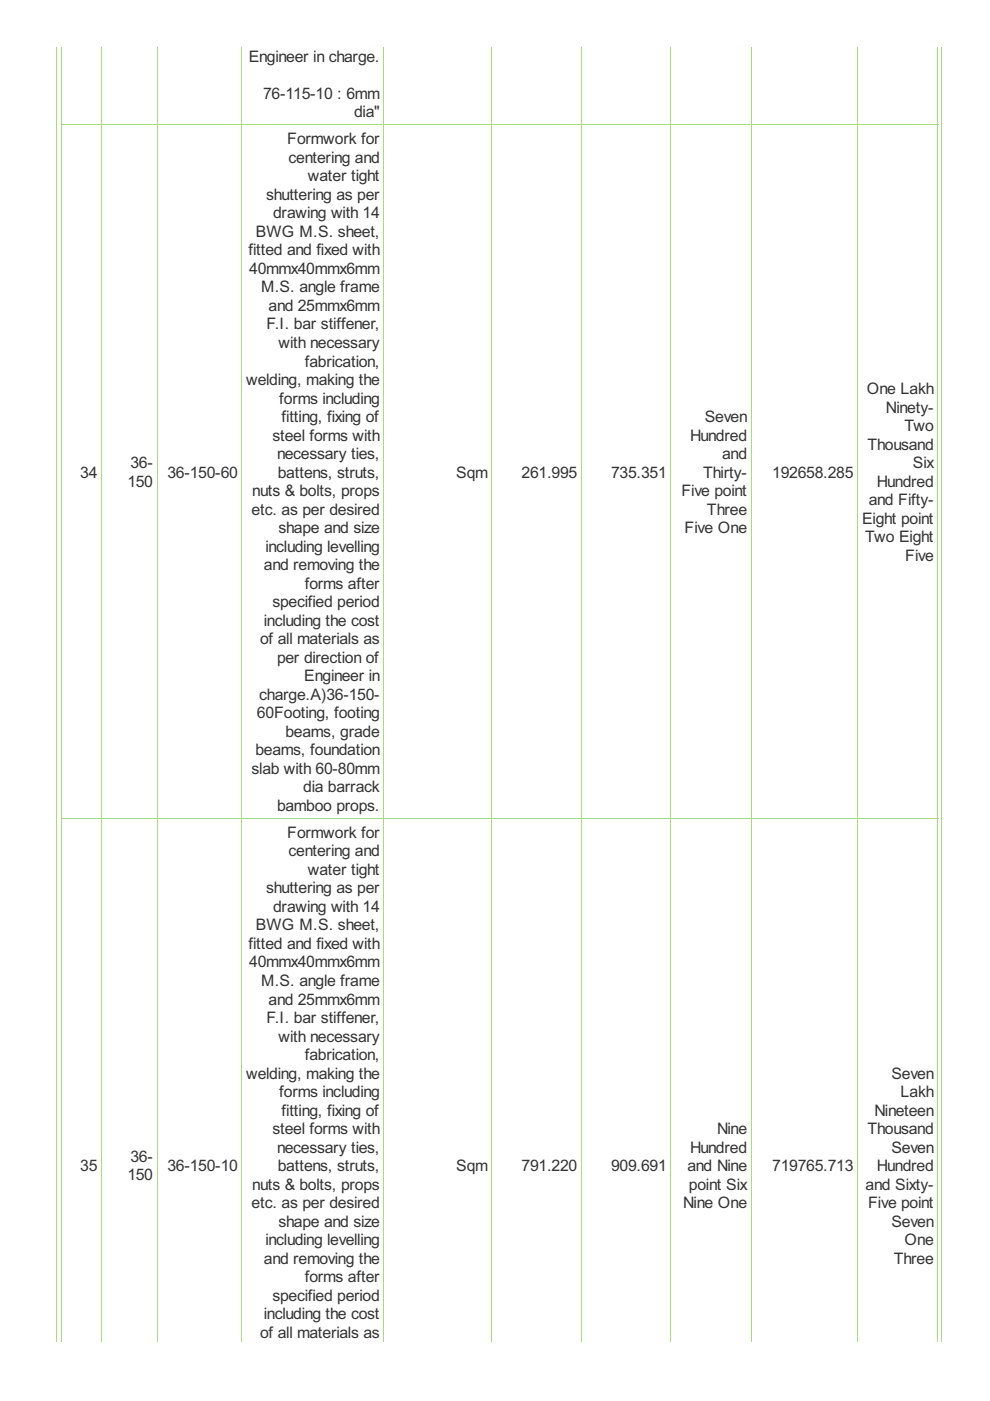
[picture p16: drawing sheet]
<svg xmlns="http://www.w3.org/2000/svg" width="210mm" height="297mm" viewBox="0 0 210 297" stroke-linecap="round" stroke-linejoin="round" font-family="sans-serif">
<defs><g id="words">
<g font-size="3.8" fill="#333">
<text x="52.7" y="13.1">Engineer in charge.</text>
<text x="55.8" y="20.9">76-115-10 : 6mm</text>
<text x="75.1" y="24.9">dia&quot;</text>
<text x="60.9" y="30.6">Formwork for</text>
<text x="61.2" y="34.5">centering and</text>
<text x="65.3" y="38.5">water tight</text>
<text x="56.4" y="42.4">shuttering as per</text>
<text x="57.9" y="46.3">drawing with 14</text>
<text x="54.2" y="50.2">BWG M.S. sheet,</text>
<text x="52.7" y="54.2">fitted and fixed with</text>
<text x="52.8" y="58.1">40mmx40mmx6mm</text>
<text x="55.4" y="62">M.S. angle frame</text>
<text x="56.9" y="65.9">and 25mmx6mm</text>
<text x="56.5" y="69.9">F.I. bar stiffener,</text>
<text x="59.1" y="73.8">with necessary</text>
<text x="64.6" y="77.7">fabrication,</text>
<text x="52.2" y="81.6">welding, making the</text>
<text x="183.8" y="83.6">One Lakh</text>
<text x="59.2" y="85.6">forms including</text>
<text x="59.7" y="89.5">fitting, fixing of</text>
<text x="149.4" y="89.5">Seven</text>
<text x="187.8" y="87.5">Ninety-</text>
<text x="57.8" y="93.4">steel forms with</text>
<text x="146.3" y="93.4">Hundred</text>
<text x="183.9" y="95.4">Thousand</text>
<text x="191.8" y="91.4">Two</text>
<text x="17" y="101.3">34</text>
<text x="27.7" y="99.3">36-</text>
<text x="35.5" y="101.3">36-150-60</text>
<text x="58.7" y="97.3">necessary ties,</text>
<text x="58.9" y="101.3">battens, struts,</text>
<text x="96.7" y="101.3">Sqm</text>
<text x="110.6" y="101.3">261.995</text>
<text x="129.6" y="101.3">735.351</text>
<text x="149.1" y="101.3">Thirty-</text>
<text x="153.1" y="97.3">and</text>
<text x="163.7" y="101.3">192658.285</text>
<text x="193.6" y="99.3">Six</text>
<text x="27" y="103.2">150</text>
<text x="53.5" y="105.2">nuts &amp; bolts, props</text>
<text x="144.5" y="105.2">Five point</text>
<text x="184.2" y="107.1">and Fifty-</text>
<text x="185.9" y="103.2">Hundred</text>
<text x="53.3" y="109.1">etc. as per desired</text>
<text x="59.1" y="113">shape and size</text>
<text x="145.2" y="113">Five One</text>
<text x="149.9" y="109.1">Three</text>
<text x="182.8" y="111.1">Eight point</text>
<text x="56.3" y="117">including levelling</text>
<text x="183.4" y="115">Two Eight</text>
<text x="191.9" y="118.9">Five</text>
<text x="56" y="120.9">and removing the</text>
<text x="64.6" y="124.8">forms after</text>
<text x="57.8" y="128.7">specified period</text>
<text x="55.1" y="136.6">of all materials as</text>
<text x="56" y="132.7">including the cost</text>
<text x="58.7" y="140.5">per direction of</text>
<text x="55" y="148.4">charge.A)36-150-</text>
<text x="64.5" y="144.4">Engineer in</text>
<text x="54.5" y="152.3">60Footing, footing</text>
<text x="54.2" y="160.1">beams, foundation</text>
<text x="60.5" y="156.2">beams, grade</text>
<text x="53.3" y="164.1">slab with 60-80mm</text>
<text x="64.3" y="168">dia barrack</text>
<text x="58.7" y="171.9">bamboo props.</text>
<text x="60.9" y="177.6">Formwork for</text>
<text x="61.2" y="181.6">centering and</text>
<text x="65.3" y="185.5">water tight</text>
<text x="56.4" y="189.4">shuttering as per</text>
<text x="54.2" y="197.3">BWG M.S. sheet,</text>
<text x="57.9" y="193.3">drawing with 14</text>
<text x="52.7" y="201.2">fitted and fixed with</text>
<text x="52.8" y="205.1">40mmx40mmx6mm</text>
<text x="55.4" y="209.1">M.S. angle frame</text>
<text x="56.9" y="213">and 25mmx6mm</text>
<text x="56.5" y="216.9">F.I. bar stiffener,</text>
<text x="59.1" y="220.8">with necessary</text>
<text x="64.6" y="224.8">fabrication,</text>
<text x="52.2" y="228.7">welding, making the</text>
<text x="59.2" y="232.6">forms including</text>
<text x="189" y="228.7">Seven</text>
<text x="191" y="232.6">Lakh</text>
<text x="59.7" y="236.5">fitting, fixing of</text>
<text x="185.4" y="236.5">Nineteen</text>
<text x="57.8" y="240.5">steel forms with</text>
<text x="58.7" y="244.4">necessary ties,</text>
<text x="146.3" y="244.4">Hundred</text>
<text x="152" y="240.5">Nine</text>
<text x="183.9" y="240.5">Thousand</text>
<text x="189" y="244.4">Seven</text>
<text x="17" y="248.3">35</text>
<text x="27" y="250.3">150</text>
<text x="27.7" y="246.3">36-</text>
<text x="35.5" y="248.3">36-150-10</text>
<text x="58.9" y="248.3">battens, struts,</text>
<text x="96.7" y="248.3">Sqm</text>
<text x="110.6" y="248.3">791.220</text>
<text x="129.6" y="248.3">909.691</text>
<text x="145.8" y="248.3">and Nine</text>
<text x="163.7" y="248.3">719765.713</text>
<text x="185.9" y="248.3">Hundred</text>
<text x="53.3" y="256.2">etc. as per desired</text>
<text x="53.5" y="252.2">nuts &amp; bolts, props</text>
<text x="144.8" y="256.2">Nine One</text>
<text x="146.1" y="252.2">point Six</text>
<text x="183.5" y="252.2">and Sixty-</text>
<text x="184.1" y="256.2">Five point</text>
<text x="59.1" y="260.1">shape and size</text>
<text x="189" y="260.1">Seven</text>
<text x="56" y="267.9">and removing the</text>
<text x="56.3" y="264">including levelling</text>
<text x="189.5" y="267.9">Three</text>
<text x="191.8" y="264">One</text>
<text x="57.8" y="275.8">specified period</text>
<text x="64.6" y="271.9">forms after</text>
<text x="56" y="279.7">including the cost</text>
<text x="55.1" y="283.6">of all materials as</text>
</g>
</g></defs>
<g fill="none" stroke="#a8da7f" stroke-width=".21">
<path d="M12 9.9v274.6M13 9.9v274.6M21.5 9.9v274.6M33.3 9.9v274.6M51.3 9.9v274.6M81.4 9.9v274.6M104.3 9.9v274.6M123.3 9.9v274.6M142.2 9.9v274.6M159.2 9.9v274.6M181.8 9.9v274.6M198.8 9.9v274.6"/>
<path d="M199.6 9.9v274.6M12.9 26.4h186M12.9 173.5h186"/>
</g>
<use href="#words"/>
</svg>
